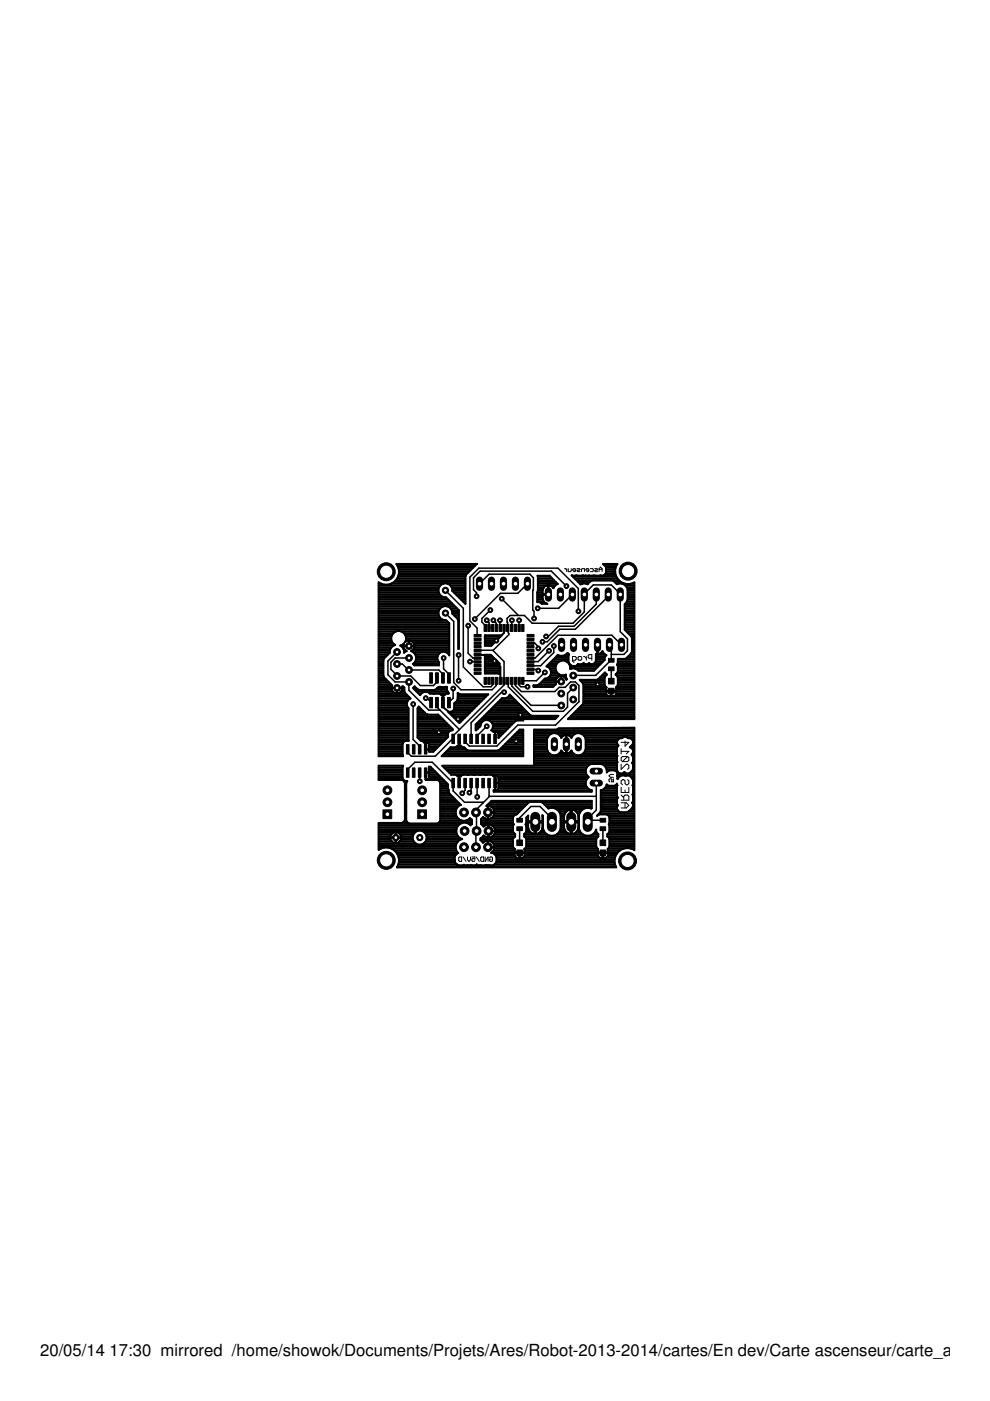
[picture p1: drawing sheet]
<svg xmlns="http://www.w3.org/2000/svg" width="210mm" height="297mm" viewBox="0 0 210 297" stroke-linecap="round" stroke-linejoin="round" font-family="sans-serif">
<defs><g id="words">
<g font-size="3.5">
<text x="8.5" y="287.5">20/05/14</text>
<text x="23.2" y="287.5">17:30 mirrored /home/showok/Documents/Projets/Ares/Robot-2013-2014/cartes/En dev/Carte ascenseur/carte_ascens</text>
</g>
</g></defs>
<g fill="none" stroke="#000" stroke-width=".21">
<path d="M119.7 120.6l.5 .3M120.2 120.6v.6M120.5 120.6v.6h.4l.2-.2v-.4M121.4 140h.6l.2-.2v-.4l-.2-.2h-.6v1l.4 .2M122 120.9h-.6l.2-.3 .4 .1v.3l-.4 .2M122.3 120.6h.5l.2 .1-.7 .3 .2 .2h.5M122.7 139.2h.4l.2 .2v.4l-.2 .2h-.4l-.1-.2v-.4zM123.3 121.2v-.5l.1-.1h.5v.6M123.7 139.2h.2l.4 .4M124.3 139.2v.8M124.8 120.9h-.6l.2-.3 .4 .1-.1 .5h-.3M125.2 120.6l.6 .1-.2 .5h-.4"/>
<path d="M125.5 139.6h-.6l-.2-.2v-.4l.2-.2h.6v1.2M126.1 120.6l.6 .1-.6 .3 .1 .2h.5M127 121.2v-.6l.3-.4 .4 .4v.6M127 120.7h.7M131.7 158.7v1.2M131.7 159.3h1.6l-.5 .6M132.5 157.1v1.1l.8-.8h-1.6M130.1 165.1v.7h-.5l.2-.4-.2-.3-.5 .2 .2 .5M130.1 164.2h-.7l-.3 .3 .3 .3h.7M131.7 170.2h1.1l.5 .6-.5 .5h-1.1M131.7 169.7h1.6v-.9l-.2-.2h-.6l-.3 .2v.9M131.7 162v1.1l1.1-1.1h.3l.2 .3v.5l-.2 .3"/>
<path d="M131.7 166.9v1.1h1.6v-1.1M131.7 168.6l.5 .5M132.5 167.5v.5M132.5 170.2v1.1M133.1 165.3l.2 .3v.5l-.2 .3h-.3l-.3-.3v-.5l-.3-.3h-.2l-.3 .3v.5l.3 .3M133.1 160.4l.2 .3v.5l-.2 .3h-1.1M133.1 160.4h-1.1l-.3 .3v.5l.3 .3M133.1 160.4l-1.1 1.1M97.4 181.7h.5v.9h-.5l-.1-.1v-.7zM98.2 181.7l.6 .9M99.1 181.7v.6l.3 .3 .4-.3v-.6M100.1 181.7h.6v.5l-.3-.2-.3 .2v.3l.1 .1 .5-.1"/>
<path d="M101 181.7l.6 .9M101.9 181.8l.7-.1v.9l-.7-.1zM102.9 181.7v.9l.6-.9v.9M103.8 181.8l.1-.1 .5 .1v.7l-.5 .1-.1-.4h.3"/>
</g>
<g fill="#000" stroke="#000" stroke-width=".21">
<path d="M100.5 139.3h1.5v.5h-1.5zM100.5 138.5h1.5v.5h-1.5zM100.5 137.7h1.5v.5h-1.5zM100.5 136.9h1.5v.5h-1.5zM100.5 136.1h1.5v.5h-1.5zM100.5 135.3h1.5v.5h-1.5zM100.5 134.5h1.5v.5h-1.5zM102.6 132.4h.5v1.5h-.5zM103.4 132.4h.5v1.5h-.5zM104.2 132.4h.5v1.5h-.5zM105 132.4h.5v1.5h-.5zM105.8 132.4h.5v1.5h-.5z"/>
<path d="M106.6 132.4h.5v1.5h-.5zM107.4 132.4h.5v1.5h-.5zM108.2 132.4h.5v1.5h-.5zM109 132.4h.5v1.5h-.5zM109.8 132.4h.5v1.5h-.5zM110.6 132.4h.5v1.5h-.5zM111.7 134.5h1.5v.5h-1.5zM111.7 135.3h1.5v.5h-1.5zM111.7 136.1h1.5v.5h-1.5zM111.7 136.9h1.5v.5h-1.5zM111.7 137.7h1.5v.5h-1.5zM111.7 138.5h1.5v.5h-1.5z"/>
<path d="M111.7 139.3h1.5v.5h-1.5zM129 139.6h1.2v.8h-1.2zM86.2 157.9h.5v2h-.5zM87.4 157.9h.6v2h-.6zM88.7 157.9h.6v2h-.6zM90 157.9h.5v2h-.5zM91.1 147.9h.6v2.2h-.6zM91.1 142.6h.6v2.2h-.6zM92.4 147.9h.5v2.2h-.5zM92.4 142.6h.5v2.2h-.5zM93.6 147.9h.6v2.2h-.6zM93.6 142.6h.6v2.2h-.6z"/>
<path d="M94.9 147.9h.6v2.2h-.6zM94.9 142.6h.6v2.2h-.6zM95.8 155.7h.6v1.9h-.6zM97.1 155.7h.5v1.9h-.5zM98.3 155.7h.6v1.9h-.6zM99.6 155.7h.6v1.9h-.6zM100.9 155.7h.5v1.9h-.5zM100.5 142.5h1.5v.5h-1.5zM100.5 141.7h1.5v.5h-1.5zM100.5 140.9h1.5v.5h-1.5zM100.5 140.1h1.5v.5h-1.5zM102.2 155.7h.5v1.9h-.5z"/>
<path d="M102.6 143.6h.5v1.5h-.5zM103.4 143.6h.5v1.5h-.5zM103.4 155.7h.6v1.9h-.6zM104.2 143.6h.5v1.5h-.5zM104.7 155.7h.5v1.9h-.5zM105 143.6h.5v1.5h-.5zM105.8 143.6h.5v1.5h-.5zM106.6 143.6h.5v1.5h-.5zM107.4 143.6h.5v1.5h-.5zM108.2 143.6h.5v1.5h-.5zM109 143.6h.5v1.5h-.5zM109.8 143.6h.5v1.5h-.5z"/>
<path d="M110.6 143.6h.5v1.5h-.5zM111.7 140.1h1.5v.5h-1.5zM111.7 140.9h1.5v.5h-1.5zM111.7 141.7h1.5v.5h-1.5zM111.7 142.5h1.5v.5h-1.5zM129 145.9h1.2v1.2h-1.2zM129 143.8h1.2v1.2h-1.2zM129 141.4h1.2v.8h-1.2zM86.2 162.8h.5v2h-.5zM87.4 162.8h.6v2h-.6zM88.7 162.8h.6v2h-.6zM90 162.8h.5v2h-.5z"/>
<path d="M95.8 165h.6v2h-.6zM97.1 165h.5v2h-.5zM98.3 165h.6v2h-.6zM99.6 165h.6v2h-.6zM100.9 165h.5v2h-.5zM102.2 165h.5v2h-.5zM103.4 165h.6v2h-.6zM104.7 165h.5v2h-.5zM109.6 178.1h1.2v1.2h-1.2zM109.6 173.5h1.2v.8h-1.2zM109.6 175.3h1.2v.8h-1.2zM127.2 178.1h1.2v1.2h-1.2z"/>
<path d="M127.2 173.5h1.2v.8h-1.2zM127.2 175.3h1.2v.8h-1.2zM109.6 180.2h1.2v1.2h-1.2zM127.2 180.2h1.2v1.2h-1.2z"/>
</g>
<g fill="none" stroke="#000" stroke-width=".32">
<path d="M84.2 138.2l-1.9 1.9v3l1.5 1.5h2.9v1.8l4.2 4.2 2.3-.1M86.7 139.5h-2.9l-.9 .9v1.5l1.3 1.4h2.9l2 2.1h2.8l.7-.8v-.9M94 139.5v2.3l1.2 1.1v.8M94.4 130l1.8 1.8v12.9l1.5 1.5h6.6l.9-.8 .1-1M94.4 125.2l3.8 3.8v12.4l4.2 4.2h1.7l.4-.4v-.8M97.2 138.9v5.4M99.3 132.7v5.8l1 1h1M101.7 123.8l2-2.1h8.6l.8 .8-.1 6.8 .2 .3v1.5M103.2 131.5l.5 .5v1.1h.8M103.9 129.3l-1.7 1.8v.8l.6 .6 .1 .6M104.6 137.9l2.3 2.4v4.9l-10.8 10.8v.7l-3.8 3.6h-5.1l-.8-.7v-.7M104.6 131.5l.6 .6 .1 1"/>
<path d="M104.6 137.9l3.3-3.3-.4-3.5 .6-.6h3.1l1.6 1.6h8.7l2.4-2.4v-3.8l1.9-1.9h3.8l1.9 1.9v8l1.5 1.5v2.6l-.7 .7h-2.7M104.6 137.9l-3.3 .1M106 131.5l.1 1.6M106.4 126.9l3.4 3.6M108.5 131.5v1.6M110 131.5l.1 1.6M111.8 123.8l-2 2h-3.7l-5.5 5.5M112.5 136.4l.8-.1 .8 .8v.4M116.4 138l-2.3 2.3-1.6 .1M117.4 137v1.4l-2.8 2.8-2.1-.1M120.1 124.3l-3.2-3.2h-15.1l-1.4 1.4v2.5l.6 .7v.7M121.3 126l-2.9 3h-4.4"/>
<path d="M122.6 129.6v-4.8l-4.3-4.3h-16.8l-1.9 1.9v9.2l1.6 1.6 .1 1.6M126.4 126v2.1l-4.7 4.7h-3.3l-2.1 2.1h-.5M129 126v.4l-7 7h-3.3l-2.7 2.7h-1M129.2 136.7l.4 .4v2.9l-3.3 3.2h-4.8M131.8 136.7l-2.1-2h-11.4l-4.8 4.8h-1M84.2 140.8h1.1l1.3 1.2h6.4l.9 .9v.8M87.6 149.3v7.5l1.4 1.4v.7M90.3 148h.2l.9 1M92.6 149v.9l4.8 4.8M96.1 146v2l-.9 1M99.6 140.3l1.7 .1M103.2 154l-2 2v.7"/>
<path d="M106.9 146.7h-.5l-6.5 6.5v3.5M107.7 144.4l.1 1.2 5.2 5.2h6.4l.9-.9v-2.9l1.2-1.2M108.5 144.4v1.1l4.1 4 6.4 .1M109.3 144.4v1l1.3 1.2h7.1l.9-.9h1.2l1.2-1.1h1l.7 .8v3.4l-4.9 4.9h-8l-4.5 4.5h-5.8l-.9-.9v-.6M110.1 144.4l-.1 .8 .4 .4h1.4M112.5 141.9h1.4l.2 .3M115.5 142.6l-1.8 1.7-2.9 .1M129.6 141.8v2.6M86.4 163.8v-.7l1.6-1.5h3.7l4.4 4.4v1.7l2.4 2.4 4 .1M89 163.8v1.9M98.6 166v1.6l-.6 .6M99.9 166v1.7l-.4 .4"/>
<path d="M101.2 166v3M103.7 166v3l-2.8 2.7v.6h.1l-.1 7.3M103.7 168.8h22.7M110.2 173.9v-.5l2.4-2.4h1.9l2.4 2.4 .1 .8M110.2 175.7v3M126.4 166v5.7l-1 1.1v1l-.8 .4 .3-.3h2.9M127.8 173.9h.1M127.8 175.7v3"/>
</g>
<g fill="none" stroke="#000" stroke-width=".42">
<path d="M84.1 119.7h16.9M101 119.7l-2.2 2.1-.1 .4v5.8l-2.8-2.7v-.4M101 119.7l.2-.1h-17.1a2.76 2.76 0 0 1-.6 3.8M127.9 119.7h3M80.3 126h12.9M80.3 139.9h1M80.3 139.5h1.2M80.3 139.1h1.6M80.3 138.7h2M80.3 138.4h2.3M80.3 138h2.3M80.3 137.6h2.5"/>
<path d="M80.3 137.2h2.7M80.3 136.9h3.2M80.3 136.5h3.2M80.3 136.1h2.8M80.3 135.7h2.7M80.3 135.4h2.7M80.3 135h2.7M80.3 134.6h2.8M80.3 134.3h3.1M80.3 133.9h3.7M80.3 133.5h14.9M80.3 133.1h14.9"/>
<path d="M80.3 132.8h14.9M80.3 132.4h14.9M80.3 132h14.8M80.3 131.6h14.4M80.3 131.3h13.3M80.3 130.9h12.9M80.3 130.5h12.7M80.3 130.1h12.7M80.3 129.8h12.7M80.3 129.4h12.8M80.3 129h13M80.3 128.6h13.6"/>
<path d="M80.3 128.2h15.9M80.3 127.9h15.5M80.3 127.5h15.1M80.3 127.1h14.7M80.3 126.8h14.4M80.3 126.4h13.3M80.3 125.6h12.7M80.3 125.3h12.7M80.3 124.9h12.7M80.3 124.5h12.8M80.3 124.1h13.1M80.3 123.8h.5"/>
<path d="M80.8 123.8l.7 .2 1.4-.2M80.8 123.8l-.5-.3v36.8h5.2l-.2-.3v-2.3l.4-.5 1-.1-.1-6.9-.1-.2M82.9 123.8h11.1M83.5 123.4l-.6 .4M83.5 123.4h15.2M83.9 123h14.8M84.2 122.6h14.5M84.3 120h16.3M84.4 122.3h14.3M84.5 120.4h15.7M84.5 121.9h14.3M84.6 120.8h15.3"/>
<path d="M84.6 121.5h14.5M84.6 121.1h14.9M84.9 136.9h.6M85 133.9h10.2M85.3 137.2h.3M85.5 137h2.4M85.5 137.6h.2M85.6 137.2l.1-.8-.8 .5a1.42 1.42 0 0 1 .8 1.5M85.6 137.2l.1 .4 .5 .4-.5 .4M85.6 136.5h.1M85.6 134.3h9.6M85.7 138.4h.1"/>
<path d="M85.7 138h.4M85.9 134.6h9.3M86 135.7h9.2M86.1 135h9.1M86.1 135.4h9.1M86.7 135.8v1.2M86.7 136.9h.1M86.7 136.5h.1M86.7 136.1h.1M87.2 138h8M87.5 136.1h7.7M87.7 137.6h7.5"/>
<path d="M87.7 137.6l-.6 .4a1.52 1.52 0 0 1 1.1 1.3 1.52 1.52 0 0 1-.6 1.5l.3 .3h5.2v-.7l-.2-.1M87.7 138.4h5.7M87.8 136.5h7.4M87.8 137.2l-.1 .4M87.8 137.2h7.4M87.9 136.9a1.17 1.17 0 0 0-.8-1 1.17 1.17 0 0 0-1.2 .2 1.58 1.58 0 0 0-.6-2.1 1.58 1.58 0 0 0-2.2 .6 1.58 1.58 0 0 0 .7 2.1 1.49 1.49 0 0 0-1.2 1.7l-1.2 1.2-.1 .4v3.3l.1 .3M87.9 136.9l-.1 .3M87.9 136.9h7.3M88 138.7h5M88.2 139.1h4.6M88.2 139.9h4.6M88.2 139.5h4.5"/>
<path d="M93 124.9l.2 1.1M93 124.9a1.5 1.5 0 0 1 1.4-1.2 1.5 1.5 0 0 1 1.5 1.2M93.2 126l.4 .4 1 .2 2.7 2.8M94.7 138.4h.5M94.9 123.8h3.8M95 128.6h1.5M95.1 138.7h.1M95.2 138.8a1.34 1.34 0 0 0-1.9-.4 1.34 1.34 0 0 0-.4 1.9M95.5 124.1h3.2M95.5 129h1.4M95.8 124.5h2.9M95.8 129.4h1.5"/>
<path d="M95.9 129.8h1.4M95.9 125.3h2.8M95.9 124.9h2.8M95.9 130.1h1.4M96.3 125.6h2.4M96.3 130.5h1M96.6 126h2.1M96.7 130.9h.6M97 126.4h1.7M97 131.3h.3M97.2 137.2h.1M97.2 136.9h.1"/>
<path d="M97.2 136.5h.1M97.2 136.1h.1M97.2 135.7h.1M97.2 135.4h.1M97.2 135h.1M97.2 134.6h.1M97.2 134.3h.1M97.2 133.9h.1M97.2 133.5h.1M97.2 133.1h.1M97.2 132.8h.1M97.2 132.4h.1"/>
<path d="M97.2 132h.1M97.2 131.6h.1M97.3 129.4v8.2l-.1-6-.2-.4-1.1-1.1a1.49 1.49 0 0 0-1.5-1.6 1.49 1.49 0 0 0-1.5 1.5 1.49 1.49 0 0 0 1.7 1.5l.6 .7v6.8v-.2M97.4 126.8h1.3M97.8 127.1h.9M98.1 127.5h.6M98.5 127.9h.2M101.3 138.7l.1 .2h1.3l1.2 1.2h.9l1.3 1.3v3M102.7 138.8h1.4l1.8 1.9v2.2l-3.1-.1v-3.7zM102.8 139.9h2.3M102.8 139.5h1.9M102.8 139.1h1.6"/>
<path d="M102.8 136.9h1.4M102.8 136.5h1.8M102.8 136.1h2.2M102.8 135.7h2.5M102.8 135.4h2.9M102.8 135h3.3M106.9 133.1v1.1l-2.7 2.7h-1.4v-2.2h3.6M113.9 127.5h1.4M113.9 127.1h1.2M113.9 126.8h1.1M113.9 126.4h1.1M113.9 125.6h1.1"/>
<path d="M114 122.3v-.2h2.5l1.8 1.7-.4 .2-.6 .7-.1-.2M114 122.3l-.1 5.4h.3l.7 .3h1.1a1.2 1.2 0 0 1-.9-.9M114 125.3h1M114 124.9h1.1M114 124.5h1.3M114 124.1h1.9M114 123.8h4.2M114 123.4h3.8M114 123h3.5M114 122.6h3.1M114 122.3h2.7M114.7 127.9h1"/>
<path d="M115.3 124.5l.9-.4v2h-1.2l.1 1M115.3 124.5l-.3 .7v.8M116.2 125.6h.1M116.2 125.3h.1M116.2 124.9h.1M116.2 124.5h.1M116.2 124.1h.1M116.7 124.1h1M117.2 124.5l-.9-.4v1.9h-2.4M117.2 124.5h.2M117.3 139.9h3.2M117.6 139.5h2.9"/>
<path d="M118 139.1h2.5M120 138.7h.6M120.6 138.7l-.3-.3a1.72 1.72 0 0 1-2.1 .5l-2.3 2.4a1.31 1.31 0 0 1 .9 1.4 1.31 1.31 0 0 1-1.3 1.2l-1.2 1.2-1.2 .2v.3h4.2l.6-.6-.1-.2M120.6 138.7l-.1 1.6a1.17 1.17 0 0 0 .9 .9 1.17 1.17 0 0 0 1.2-.4h.7l.4-.2M121.5 122.3h9.2M121.8 122.6h9.1M122.2 123h9M122.6 123.4h2.5M123 123.8h.5M124.3 123.8h.4M126.3 138.7h.1M126.3 138.7v1.4a.87 .87 0 0 1-1.4 .5"/>
<path d="M126.3 139.9h1.9M126.3 139.5h1.9M126.3 139.1h2M126.3 138.7h1.9M126.6 138.4h.1M126.6 138h.1M126.6 137.6h.1M126.6 137.2h.1M126.6 136.9h.1M127.5 138.4h.4M127.9 138.4l.7 .5-.3 .2M127.9 138.4l-.2-.4a1.21 1.21 0 0 1-1 .7v-1.9l-.1 1.9h-.2"/>
<path d="M128.1 121.9l-.3 .1h-6.6l1.9 1.9 .5-.2 1 .2 1-.8h4.2l1 .8a1.57 1.57 0 0 1 2.3 1.1v2.1M128.2 121.9h2.4M128.3 139.1l-.1 .8-2.3 2.3h-3.2a1.42 1.42 0 0 0-1.8-.4 1.58 1.58 0 0 0-1.6-1.8 1.58 1.58 0 0 0-1.5 2 1.58 1.58 0 0 0 2.2 1l.2 1-.1 .1-.4-.5M128.3 120h2.3M128.4 121.5h2.1M128.5 120.4l-.6-.8h3a2.72 2.72 0 0 0 .2 3.4 2.72 2.72 0 0 0 3.4 .5v29h-14.1l3.1-3.2 .2-.3v-3.8l-.8-1.1h3.6l.3-.1 1.5-1.4 .3 .3-.4 .8v1.5l.1 .3M128.5 120.4v1l-.4 .5M128.5 121.1h1.9M128.5 120.8h1.9M128.5 120.4h2M130.3 123.4h1.4M130.7 123.8h.4"/>
<path d="M131 139.9h3.5M131.9 123.8h.7M132.5 133.5l1.1 1.1M132.5 133.5h2M132.5 133.1h2M132.5 132.8h2M132.5 132.4h2M132.5 132h2M132.5 131.6h2M132.5 131.3h2M132.5 130.9h2M132.5 130.5h2"/>
<path d="M132.5 130.1h2M132.5 129.8h2M132.5 129.4h2M132.5 129h2M132.5 128.6h2M132.5 128.2h2M132.6 124.1h1.9M132.7 127.9h1.8M132.8 133.9h1.7M132.9 139.5h1.6M132.9 124.5h1.6M132.9 127.5h1.6"/>
<path d="M133 124.9h1.5M133.1 127.1l-.3 .6-.3 .4v5.4M133.1 126h1.4M133.1 127.1h1.4M133.1 126.8h1.4M133.1 126.4h1.4M133.1 125.6h1.4M133.1 125.3h1.4M133.2 134.3h1.3M133.2 139.1h1.3M133.6 134.6l.4 .7v2.9l-.2 .3-1 1.1-1.8 .1-.1 1.2M133.6 134.6h.9"/>
<path d="M133.6 138.7h.9M133.7 123.8h.8M133.9 135h.6M133.9 138.4h.6M134 138h.5M134 137.6h.5M134 137.2h.5M134 136.9h.5M134 136.5h.5M134 136.1h.5M134 135.7h.5M134 135.4h.5"/>
<path d="M80.3 145.9h5.4M80.3 154.9h6.3M80.3 155.2h6.3M80.3 146.6h2.9M80.3 151.5h6.3M80.3 159.7h5M80.3 159.3h5M80.3 159h5M80.3 158.6h5M80.3 158.2h5M80.3 157.8h5M80.3 157.5h5.1"/>
<path d="M80.3 157.1h5.7M80.3 156.7h6.3M80.3 156.3h6.3M80.3 156h6.3M80.3 155.6h6.3M80.3 154.5h6.3M80.3 154.1h6.3M80.3 153.7h6.3M80.3 153.4h6.3M80.3 153h6.3M80.3 152.6h6.3M80.3 152.2h6.3"/>
<path d="M80.3 151.8h6.3M80.3 151.1h6.3M80.3 150.7h6.3M80.3 150.3h6.3M80.3 150h6.1M80.3 149.6h6M80.3 149.2h6M80.3 148.8h6M80.3 148.5h6.2M80.3 148.1h6.7M80.3 147.7h6.4M80.3 147.4h6"/>
<path d="M80.3 147h3.5M80.3 146.2h2.7M80.3 145.5h2.7M80.3 145.1h2.6M80.3 144.7h2.2M80.3 144.4h1.9M80.3 144h1.5M80.3 143.6h1.1M80.3 143.2h1M80.3 142.9h1M80.3 142.5h1M80.3 142.1h1"/>
<path d="M80.3 141.7h1M80.3 141.4h1M80.3 141h1M80.3 140.6h1M80.3 140.3h1M81.4 143.6l1.7 1.7a1.2 1.2 0 0 0 .2 1.3M83.3 146.6a1.17 1.17 0 0 0 1.7 0M84.2 145.9v1.1M84.2 146.6h.1M84.2 147h.1M84.2 146.2h.1M84.5 147h1.4"/>
<path d="M85 146.6l.3-.5v-.6h.2l.2 .3 .2 1.1 1.1 1.2a1.31 1.31 0 0 0-.5 1.9M85 146.6h.7M85.3 146.2h.4M87.7 145.9h.5M87.7 140.6h5.4M87.8 141h5.3M87.9 146.2h.8M88 140.3h4.9M88.3 146.6h6.6M88.5 155.2h6.6M88.5 151.5h2.1M88.5 156.3h6.4"/>
<path d="M88.5 156h6.5M88.5 155.6h6.5M88.5 154.5h7.3M88.5 154.1h7M88.5 153.7h6.6M88.5 153.4h6.2M88.5 153h5.8M88.5 152.6h5.5M88.5 152.2h5.1M88.5 151.8h4.7M88.5 151.1h1.6M88.5 150.7h1.2"/>
<path d="M88.5 150.3h.8M88.7 147h.7M88.7 150h.2M88.9 156.7h5.6M89 147.4h.1M89.5 157.1h4.6M89.9 157.4l.1 .1M89.9 157.4l.8 .1M90.1 151.1l-1.3-1.3-.3 .4v6.2l.7 .7 .5 .1 .2 .2M90.1 151.1l.6 .4h2.2l3.2 3.2-.2 .1-7.4 .1M90.3 157.4v1.5M90.3 158.9h.7"/>
<path d="M90.3 158.6h.1M90.3 158.2h.1M90.3 157.8h.1M90.3 157.5h.1M90.7 157.5l.3 .3M90.7 157.5h3.1M91 159.3h.9M91 159h1.3M91 158.6h1.6M91 158.2h2M91 157.8h2.4M91.1 147h4"/>
<path d="M91.9 154.7l.5 .6h.6M92.3 146.2h2.5M92.7 145.9h.1M92.7 145.9l.6-.3h1.3l.2 .1v.5M92.7 145.9l-.6 .4h-3.2l-1-.8-.2 .5 1.4 1.4a1.3 1.3 0 0 1 2-.3h2l.5 .3M92.8 145.9h2M93.6 147.4h.7M93.6 147.4h.1M93.9 147.4v2.5l3.2 2.6M93.9 149h.1M93.9 148.8h.1M93.9 148.5h.1"/>
<path d="M93.9 148.1h.1M93.9 147.7h.1M94.3 159.7h16.6M94.6 159.3h16.3M94.8 146.2l.3 .9h-.4l-.5 .3h-.6M95 159h4M95.1 155.2l-.1 1-3.1 3.2h-.9v-1.6M95.2 151.1h4.4M95.4 158.6h3.2M95.6 151.5h3.7M95.7 154.8l-.6 .4M95.9 151.8h3"/>
<path d="M96 150.7h4M96.3 150.3h4.1M96.3 150h4.5M96.3 149.6h4.8M96.3 149.2h5.2M96.3 152.2h2.2M96.6 148.8h5.3M96.7 152.6h1.4M96.9 158.2h.9M96.9 148.5h5.4M97 158.1l-.5 .4-1-.1-1.9 1.9h17.3v-5.6h-.7l-4.3 4.3M97 158.1h.1"/>
<path d="M97 158.1h.7l.2 .2 .5 .2 .6 .5M97 146.9l.5 .3h6l-6.1 6.1-2.4-2.4h.7l.5-.4 .1-1.4 .6-.5 .1-.4zM97 148.1h5.6M97 147.7h6M97 147.4h6.4M97 147h.1M97.1 153h.7M97.3 156.7h.1M97.3 156.7v1.4M97.3 157.8h.1M97.3 157.5h.1M97.3 157.1h.1"/>
<path d="M99 159l.3 .1h6.2l.4-.1M100.9 154.5h.4M100.9 154.1h.8M100.9 153.7h1M101.1 153.4h.9M101.5 153h.8M101.9 153.7v.2l-1 .9v-1.2l5.6-5.6a1.24 1.24 0 0 0 1.6-.7l4.3 4.3 .4 .2h5.6l-.7 .7h-6.8v.3h-1.3l-.4 .1-3.5 3.6v-.9M101.9 153.7a1.34 1.34 0 0 1 1.3-1 1.34 1.34 0 0 1 1.3 1M101.9 152.6h9M102.3 152.2h15.6M102.6 151.8h15.7M102.8 142.5h3.1"/>
<path d="M102.8 142.1h3.1M102.8 141.7h3.1M102.8 141.4h3.1M102.8 141h3.1M102.8 140.6h3.1M102.8 140.3h2.7M103 151.5h9.3M103.4 151.1h8.5M103.7 150.7h7.8M104.1 153h5.1M104.1 150.3h7M104.2 154.9h3.1"/>
<path d="M104.2 154.9l.4 .3M104.4 153.4h4.4M104.4 154.5h3.3M104.5 153.7v.5l-.3 .7M104.5 154.1h3.6M104.5 153.7h3.9M104.5 150h6.3M104.6 155.2h.1M104.6 155.2h.7l.4 .4M104.9 149.6h5.5M105 155.2v1.5M105 156.3h.1"/>
<path d="M105 156h.1M105 155.6h.1M105.2 149.2h4.8M105.4 155.2h1.5M105.6 148.8h4M105.7 156.3h.1M105.7 156h.5M105.7 155.6h.9M105.8 142.9h.1M105.9 159h5M106 148.5h3.3M106.3 158.6h4.6"/>
<path d="M106.4 148.1h2.5M106.7 158.2h4.2M107 157.8h3.9M107.4 157.5h3.5M107.7 147.7h.8M107.8 157.1h3.1M108 147.4h.2M108.2 156.7h2.7M108.5 156.3h2.4M108.9 156h2M109.3 155.6h1.6M109.7 155.2h1.2"/>
<path d="M110 154.9h.9M113.1 145.5h4.3M113.2 154.9h21.3M113.2 155.2h21.3M113.2 159.7h3.3M113.2 159.3h3M113.2 159h2.8M113.2 158.6h2.8M113.2 158.2h2.8M113.2 157.8h2.8M113.2 157.5h2.8M113.2 157.1h2.8"/>
<path d="M113.2 156.7h2.8M113.2 156.3h2.9M113.2 156h3.2M113.2 155.6h3.7M114.3 145.1h3.5M114.7 144.7h3.1M115.1 144.4h2.7M115.4 144h2.5M116 156.7v2.2a1.58 1.58 0 0 0 1.4 1.2 1.58 1.58 0 0 0 1.6-1l.1 .2M116.1 141.4h1.7M116.1 141h1.8M116.3 143.6h1.9"/>
<path d="M116.5 140.6h1.7M116.5 141.7h1.3M116.6 143.2h3.4M116.8 142.1h1.1M116.8 142.9h1.6M116.8 142.5h1.2M116.9 140.3h1.7M117.8 144.5h1.2M118.2 155.6h3.8M118.4 154.5h16.1M118.6 159.7h1.1M118.7 156h.8"/>
<path d="M118.9 159.3h.2M119 156.3h.1M119 143.3v1.2M119 144.4h.1M119 144h.1M119 143.6h.1M119.1 159.3l.9 .5v-2l.1 2 .9-.5M119.7 143.6a1.18 1.18 0 0 0-1.3-.1 1.18 1.18 0 0 0-.6 1.3M119.7 143.6h.3M120 159.7h.1M120 159.3h.1M120 159h.1"/>
<path d="M120 158.6h.1M120 158.2h.1M120 157.5h.1M120 157.1h.1M120 156.7h.1M120 156.3h.1M120 156h.1M120 144h.2M120.1 140.3h.4M120.4 159.7h1.2M120.5 140.6h.1M120.6 152.2h13.9"/>
<path d="M120.7 156h.8M120.7 156l-.6-.2-.1 1.9v-1.9a1.2 1.2 0 0 0-1 .6 1.57 1.57 0 0 0-1.6-1 1.57 1.57 0 0 0-1.4 1.3M120.7 156l.5 .4a1.57 1.57 0 0 1 1.6-1 1.57 1.57 0 0 1 1.4 1.3M120.8 141h.2M120.9 141.7h.3M120.9 141.4h5.9M121 159.3h.2M121 151.8h13.5M121.1 156.3h.1M121.4 151.5h13.1M121.8 151.1h12.7M121.9 141.7h4.5"/>
<path d="M122.2 150.7h12.3M122.4 141h4.7M122.5 150.3h12M122.6 142.1h3.4M122.9 150h11.6M123.1 144.4h5.1M123.3 155.6h11.2M123.3 149.6h11.2M123.5 144.7h4.7M123.6 149.2h10.9M123.7 159.7h7.1M123.7 145.1h4.5"/>
<path d="M123.7 145.9h4.8M123.7 146.6h10.8M123.7 148.8h10.8M123.7 148.5h10.8M123.7 148.1h10.8M123.7 147.7h10.8M123.7 147.4h4.9M123.7 147h4.8M123.7 146.2h4.8M123.7 145.5h4.6M123.7 140.6a.88 .88 0 0 0 1.2 0M123.7 140.6h.1"/>
<path d="M123.8 156h10.7M124 159.3h6.8M124 156.3h8.1M124.1 159h6.7M124.2 158.6h6.6M124.2 158.2h6.8M124.2 157.8h6.7M124.2 157.5h6.6M124.2 157.1h6.7M124.2 156.7h6.9M124.2 156.7v2.2a1.58 1.58 0 0 1-1.4 1.2 1.58 1.58 0 0 1-1.6-1l-.2 .2M124.9 140.6h.1"/>
<path d="M126 140.6h1.5M126.3 140.3h1.6M126.9 144h1.3M127.2 143.6h1M127.6 143.2h.8M128 142.9h.5M128.3 145.5l.2 .4M128.5 145.9v.5h1v1.2l-.8-.1-.2-.3v-.6M129.5 147.4h.2M129.5 147h.2M130.6 147.4h3.9M130.6 145.9h3.9"/>
<path d="M130.7 145.9v.5h-1v1.2l.8-.1 .2-.3v-.6M130.7 147h3.8M130.7 146.2h3.8M130.7 142.9h3.8M130.7 143.2h3.8M130.8 158.6l.3-.5a.89 .89 0 0 1-.2-1.1 .89 .89 0 0 1 1-.5 .86 .86 0 0 1 1.3 0 .91 .91 0 0 1 .9 .4 .91 .91 0 0 1 0 1l-.6 .5a.88 .88 0 0 1 .7 .7 .88 .88 0 0 1-.3 .9l.2 .2a1.66 1.66 0 0 1 0 1.5l.1 .4M130.8 158.6v4.7a.89 .89 0 0 0 .7 .7 .89 .89 0 0 0 .9-.3 .89 .89 0 0 0 1.2 .2l.6-.9v-.9M130.9 140.9l.1 .3v1.2l-.4 .7 .4 .6v1.5l-.1 .3M130.9 140.9h.1M130.9 145.5l-.2 .4M130.9 145.5h3.6M130.9 141h3.6"/>
<path d="M131 142.5h3.5M131 143.6h3.5M131 140.6h3.5M131 145.1h3.5M131 144.7h3.5M131 144.4h3.5M131 144h3.5M131 142.1h3.5M131 141.7h3.5M131 141.4h3.5M131 140.3h3.5M133 156.3h1.5"/>
<path d="M133.8 158.2h.7M133.9 158.6h.6M133.9 156.7h.6M134.1 159.7h.4M134.1 157.8h.4M134.2 159h.3M134.2 157.1h.3M134.2 159.3h.3M134.2 157.5h.3M80.3 160.1h5.1M80.3 164.2h5M80.3 164.6h5"/>
<path d="M80.3 179.9h.4M80.3 179.6h16.3M80.3 179.2h16.3M80.3 178.8h7.8M80.3 178.4h2.9M80.3 178.1h2.5M80.3 177.7h2.5M80.3 177.3h2.5M80.3 176.9h2.7M80.3 176.6h3.1M80.3 176.2h8.2M80.3 175.8h16.5"/>
<path d="M80.3 175.4h16.6M80.3 175.1h16.9M80.3 174.7h17.3M80.3 165.3h5.2M80.3 165h5M80.3 163.8h5M80.3 163.4h5M80.3 163.1h5M80.3 162.7h5M82.8 178.1v-1l.6-.6h1l.6 .6v1M82.8 177.6h2.2M82.8 178.1l.6 .6h1l.6-.6"/>
<path d="M83 179.9h13.6M83.9 176.5v2.2M83.9 178.4h.1M83.9 178.1h.1M83.9 177.7h.1M83.9 177.3h.1M83.9 176.9h.1M83.9 176.6h.1M84.5 176.6h3.4M84.6 178.4h3.1M84.8 176.9h2.9M85 178.1h2.6"/>
<path d="M85 177.7h2.5M85 177.3h2.5M85.3 165v-2.4l.2-.3h-5.2v3.1h4.9l.5 .3M85.3 165a.86 .86 0 0 0 1.1 .6l-.1 .1M85.5 174.3h.8M85.7 165.7l.2 .3v7.8l-.2 .3-.5 .4h-4.9v5.7a2.72 2.72 0 0 1 3.5 .2 2.72 2.72 0 0 1 .4 3.5h46.5l-.4-1M85.7 165.7h.6M85.8 173.9h.3M85.9 167.6h.2M85.9 171.3h.2M85.9 173.6h.2M85.9 173.2h.2"/>
<path d="M85.9 172.8h.2M85.9 172.4h.2M85.9 172.1h.2M85.9 171.7h.2M85.9 170.9h.2M85.9 170.6h.2M85.9 170.2h.2M85.9 169.8h.2M85.9 169.4h.2M85.9 169.1h.2M85.9 168.7h.2M85.9 168.3h.2"/>
<path d="M85.9 168h.2M85.9 167.2h.2M85.9 166.8h.2M85.9 166.5h.2M85.9 166.1h.2M86.1 173.9l.4 .6 .3 .1h5.9l.3-.1 .3-.6M86.3 165.7l-.2 .3v7.9M87.5 177.3a1.5 1.5 0 0 1 1.5-1.2 1.5 1.5 0 0 1 1.4 1.2M87.5 177.3v.6l.2 .5M87.7 178.4a1.51 1.51 0 0 0 2.5 0M89.4 176.2h7.4M89.8 178.8h7"/>
<path d="M90 176.6h6.8M90.2 178.4h6.9M90.3 164.2h.1M90.3 164.6h.1M90.3 165.3h3.7M90.3 165h.1M90.3 163.8h.1M90.3 176.9h6.6M90.4 178.1h7.2M90.4 177.3v.6l-.2 .5M90.4 177.7h7.1M90.4 177.3h6.7"/>
<path d="M91 165l-.3 .2h-.5l.1 .2h2.4l.5 .3M91 165h2.6M91 163.8h-.7v1.4M91 162.8v2.2M91 162.8l-.1-.2h.3l3.8 3.7v.9l.3 1 2.4 2.5M91 164.2h1.9M91 164.6h2.3M91 163.8h1.5M91 163.4h1.1M91 163.1h.8M91 162.7h.4M93.2 174.3h6.9"/>
<path d="M93.2 165.7l.1 .3v7.9M93.2 165.7h1.2M93.3 167.6h1.8M93.3 171.3h3.6M93.3 173.9h4.6M93.3 173.6h3.9M93.3 173.2h3.6M93.3 172.8h3.4M93.3 172.4h3.3M93.3 172.1h3.3M93.3 171.7h3.4M93.3 170.9h3.9"/>
<path d="M93.3 170.6h4.3M93.3 170.2h3.9M93.3 169.8h3.6M93.3 169.4h3.2M93.3 169.1h2.8M93.3 168.7h2.4M93.3 168.3h2.1M93.3 168h1.8M93.3 167.2h1.7M93.3 166.8h1.7M93.3 166.5h1.7M93.3 166.1h1.5"/>
<path d="M93.9 160.1h17M94.1 162.7h30.3M94.5 163.1h29.7M94.9 163.4h29.3M95.2 163.8h29M95.6 164.2h28.8M95.7 164.3l-1.9-2h19.4v-7.6h4.8l.4-.3 16.1-.1v26a2.71 2.71 0 0 0-4.2 1.9M96.5 164.2l.6 .4M96.6 180l.3 .6 .3 .3-.7 .5-.1 .3v1M96.8 176.6l.2 .6 .5 .5 .5 .2a1.74 1.74 0 0 0-1.4 2.1M97 164.6h.7M97.3 164.6v1.4"/>
<path d="M97.3 166h.1M97.3 165.7h.1M97.3 165.3h.1M97.3 165h.1M97.7 170.6a1.75 1.75 0 0 0-.8 2.7 1.75 1.75 0 0 0 2.7 .2l.5 .3v.9M98.2 164.2l-.5 .4M98.9 173.9h1.2M99.1 164.2h.4M99.4 174.7h.7M99.5 173.6h.2M100.1 174.7l-.3 .3a1.75 1.75 0 0 0-2.2-.4 1.75 1.75 0 0 0-.8 2M100.3 164.2h.4"/>
<path d="M101.6 164.2h.4M101.9 178.1h6.9M102 174.7l.5 .6 .5-.4 .5-.1v1.3h1.5a1.36 1.36 0 0 0-1.4-1.3v2.8a1.36 1.36 0 0 0 1.4-1.3h-1.5v1.3l-1-.5-.6 .6v.4l.5 .6 .3-.3M102 177.7h6.9M102 174.7h6.9M102 174.3h6.8M102 173.9h6.8M102.1 173.6h.9M102.2 178.4h.5M102.4 173.2l-.4 .5v1M102.4 175.1h.3M102.4 173.2l.5 .3"/>
<path d="M102.4 173.2h.1M102.4 177.3h.3M102.7 178.4l.7-.2v1.4l1.4-.1M102.8 164.2h.5M103.3 170.7h.1M103.4 171.3h.1M103.4 179.6h.1M103.4 179.2h.1M103.4 178.8h.1M103.4 178.4h.1M103.4 173.6h.1M103.4 173.2h.1"/>
<path d="M103.4 172.8h.1M103.4 172.4h.1M103.4 172.1h.1M103.4 171.7h.1M103.4 170.9h.1M103.4 170.6h8.2M103.5 177.3h.1M103.5 176.9h.1M103.5 176.6h.1M103.5 175.8h.1M103.5 175.4h.1M103.5 175.1h.1"/>
<path d="M103.6 176.2h5.2M103.8 170.2h8.2M103.9 170.9h7.4M103.9 173.6h4.9M104.1 164.2l.5 .4M104.2 178.4l-.7-.2v1.5h1.3v.3M104.2 178.4l.4 .5 .2 .6M104.2 178.4h4.6M104.2 169.8h21.3M104.4 175.1h4.4M104.4 177.3h4.8M104.5 171.3h6.4"/>
<path d="M104.5 173.2h4.3M104.6 178.8h4.2M104.6 164.6h.1M104.7 172.8h4.4M104.7 171.7h5.8M104.8 176.9h4.4M104.8 175.4h4M104.8 179.2h4M104.8 180l-.3 .5-.4 .3h.4M104.8 179.9h4.3M104.8 179.6h4M104.8 172.4h5"/>
<path d="M104.8 172.1h5.4M104.9 176.6h4M104.9 175.8h3.9M105 164.6v2.9M105 166h.7M105 167.2h.1M105 166.8h.1M105 166.5h.1M105 166.1h.1M105 165.7h.1M105 165.3h.1M105 165h.1"/>
<path d="M105.3 164.6l.4 .4v2.2l-.4 .3h-.6v.4h20.8v-.3h-20.8M105.7 167.2h19M105.7 166.8h18.7M105.7 166.5h18.5M105.7 166.1h18.5M105.7 165.7h18.5M105.7 165.3h18.7M105.7 165h19M108.9 176.6l.3 .2v.6l-.4 .5v1.6l.4 .5M111.1 177.3h15.8M111.1 176.9h4.9M111.3 179.9h15.4"/>
<path d="M111.5 176.6l-.4 .2v.6l.5 .5v1.6l-.4 .5M111.5 176.6h1.1M111.5 177.7h15M111.5 174.7h.5M111.5 179.6h14.9M111.5 175.1h.5M111.6 179.2h14.8M111.6 178.8h14.8M111.6 178.4h14.8M111.6 178.1h14.8M111.6 176.2h.6M111.6 175.8h.5"/>
<path d="M111.6 175.4h.4M111.6 174.3h1.7M111.6 173.9h.4M111.6 173.6h.4M111.7 173.2h.3M112 175.4v-1h3v1M112 175.4a1.53 1.53 0 0 0 1.3 1.4v-2.7h-1.3v-1.2l-.4 .5v1.1l-.2 .3 .2 .3v1.2l-.1 .3M113.2 160.1h3.9M113.2 162h17.6M113.2 162.3h11.5M113.2 161.6h17.7M113.2 161.2h17.6"/>
<path d="M113.2 160.8h17.6M113.2 160.5h17.6M113.3 176.6h.4M113.3 176.2h.4M113.3 175.8h.4M113.3 175.4h.4M113.3 175.1h.4M113.3 174.7h.4M113.7 174.3h1.4M114.4 176.6h1.2M114.7 176.2h.6M114.9 175.8h.3"/>
<path d="M115 175.4h.1M115 175.1h.1M115 174.7h.1M115 173.9h.1M115 173.6h.1M115 173.2h.1M115.1 170.2h10.4M115.4 170.6h10.1M115.8 170.9h9.7M116.2 171.3h9.3M116.6 171.3l-.3 .1-1.3-1.2-.3-.2h-2.3l-.4 .2-2.5 2.5a.81 .81 0 0 0-.7 .6v1.2l.1 .3-.1 .3v1.2l.1 .3M117.4 171.3l.7 .3 .5 .5 .3 .7v2.9a1.91 1.91 0 0 1-1.9 1.5 1.91 1.91 0 0 1-1.9-1.5v-2.7l-.1-.2v1.3h-1.3v2.7a1.53 1.53 0 0 0 1.3-1.4"/>
<path d="M117.9 160.1h4.3M118 176.9h5.6M118.2 171.7h2.6M118.4 176.6h1.8M118.6 172.1h1.5M118.7 176.2h1.2M118.7 172.4h1.1M118.8 175.8h.9M118.9 175.4h.7M118.9 175.1h.7M118.9 174.7h.7M118.9 174.3h2.1"/>
<path d="M118.9 173.9h.7M118.9 173.6h.7M118.9 173.2h.7M118.9 172.8h.7M119.6 175.4v-1h3v1M119.6 172.8v1.3h3v-1.3M120.8 171.7l-.7 .3-.5 .8M121 171.7h-.2M121 171.7v5.1a1.53 1.53 0 0 1-1.4-1.4M121 176.6h.3M121 176.2h.3M121 175.8h.3"/>
<path d="M121 175.4h.3M121 175.1h.3M121 174.7h.3M121 173.9h.3M121 173.6h.3M121 173.2h.3M121 172.8h.3M121 172.4h.3M121 172.1h.3M121 171.7h.3M121.3 171.7v5.1a1.53 1.53 0 0 0 1.3-1.4M121.3 171.7h.2"/>
<path d="M121.3 174.3h1.4M121.5 171.7l.6 .3 .5 .8M121.5 171.7h1.9M122 176.6h1.2M122.2 172.1h.9M122.4 176.2h.5M122.4 172.4h.5M122.6 175.8h.2M122.6 172.8h.1M122.6 175.4h.1M122.6 175.1h.1M122.6 174.7h.1"/>
<path d="M122.6 173.9h.1M122.6 173.6h.1M122.6 173.2h.1M123 160.1h7.9M124.2 171.3l-.7 .3-.5 .5-.3 .7v2.9a1.89 1.89 0 0 0 1.8 1.5 1.89 1.89 0 0 0 1.9-1.3l.1 .7M124.6 164.6h-20M125 171.3l.3 .1 .2-.1v-1.5h-21.3l-1.1 1.1h.3v1.3h1.4a1.36 1.36 0 0 0-1.3-1.3v2.8a1.36 1.36 0 0 0 1.3-1.4h-1.4v1.4l-.5-.2M125.4 162a1.55 1.55 0 0 0-1.2 1.2 1.55 1.55 0 0 0 .6 1.6 1.55 1.55 0 0 0-.6 1.6 1.55 1.55 0 0 0 1.2 1.2M125.6 176.9h1.3M126 176.6h.5M126.3 176.2h.1M126.5 176.6l.4 .2v.6l-.5 .5v1.6l.4 .5"/>
<path d="M126.7 172.8h.1M127.1 172.4h7.4M127.3 172.1h4M127.4 171.3h3.4M127.4 171.7h3.5M127.4 170.9h3.5M127.4 170.6h3.5M127.4 170.2h3.4M127.4 169.8h3.4M127.4 169.4h3.4M127.4 169.1h3.6M127.4 168.7h3.4"/>
<path d="M127.4 168.3h3.5M127.4 168h3.4M127.4 162a1.57 1.57 0 0 1 1.3 1.8l.2-.3M128.1 167.2h2.7M128.1 162.3h2.7M128.5 166.8h2.3M128.5 162.7h2.3M128.6 166.5h.2M128.6 163.1h2.2M128.7 166.3h.1M128.7 166.3l.4 .3h1.1l.6-.4 .1 2.1M128.7 166.3l-.3 .6-.4 .4-.6 .3"/>
<path d="M128.7 163.4h.3M128.8 177.3h5.7M128.8 176.9h5.7M128.9 180h-.1M128.9 172.8h5.6M128.9 179.9h3.3M128.9 163.5l.4-.2 1.3 .2M129.1 176.6h5.4M129.1 177.7h5.4M129.1 174.7h5.4M129.2 179.6h5.3M129.2 173.2h5.3"/>
<path d="M129.2 175.1h5.3M129.2 179.2h5.3M129.2 178.8h5.3M129.2 178.4h5.3M129.2 178.1h5.3M129.2 176.2h5.3M129.2 175.8h5.3M129.2 175.4h5.3M129.2 174.3h5.3M129.2 173.9h5.3M129.2 173.6h5.3M130.5 163.4h.4"/>
<path d="M130.6 163.5a2.28 2.28 0 0 1 .3 1.6h.1M130.6 166.5h.3M130.8 167.6h-3.4v4.3l-.8 1.1 .5-.3h1.5l.5 .3 .1 .3v1.2l-.1 .3 .1 .3v1.2l-.4 .5v.6l.3 .2 .1 .3v1.6l-.3 .5M130.8 169.5v.3M130.8 169.8l.2 .9M130.8 168.7l.2 .4M130.8 163.8h.4M130.9 168.3l-.1 .4M130.9 164.2h3.6M130.9 165h.2M131 165.1h.1M131 170.7v.1"/>
<path d="M131 169.2l-.2 .3M131 169.1h.1M131 170.8a.91 .91 0 0 0 .5 1.4h1.5l1.1-.9M131 169.1v.1M131.5 164.5l-.6 .1M131.5 164.5l-.5 .6M131.5 164.5l1.7-.1 .9 .7M132.2 163.8h.3M133.2 172.1h1.3M133.6 164.6h.9M133.6 163.8h.9M133.6 171.7h.9"/>
<path d="M133.8 179.9h.7M134 165h.5M134 163.4h.5M134 160.1h.5M134 171.3h.5M134 170.2l.2 .4M134 170.2h.5M134.1 165.1a1.58 1.58 0 0 1 0 1.4l.1 3.3M134.1 171.3h.1M134.1 161.6h.4M134.2 162h.3M134.2 166.5h.3"/>
<path d="M134.2 168.3h.3M134.2 165.3h.3M134.2 163.1h.3M134.2 160.5h.3M134.2 167.6h.3M134.2 170.6v.3M134.2 169.8l-.2 .4M134.2 170.9l-.1 .4M134.2 162.1h.1M134.2 170.9h.3M134.2 170.6h.3M134.2 169.8h.3"/>
<path d="M134.2 169.4h.3M134.2 169.1h.3M134.2 168.7h.3M134.2 168h.3M134.2 167.2h.3M134.2 166.8h.3M134.2 166.1h.3M134.2 165.7h.3M134.2 162.7h.3M134.2 162.3h.3M134.2 161.2h.3M134.2 160.8h.3"/>
<path d="M83.6 180.3h13.2M84 180.7h12.9M84.2 181.1h12.6M84.3 183.7h46.2M84.4 181.4h12.1M84.5 183.3h12.4M84.5 181.8h11.9M84.5 182.9h12M84.6 182.6h11.8M84.6 182.2h11.8M96.4 182.6l.5 .7M96.4 182.6v.1"/>
<path d="M96.4 182.3h.1M96.8 183.2h.1M96.9 183.3l.3 .2 1.2-.2M96.9 183.3v.1M98.4 183.3l.7 .1M98.4 183.3v.1M99.1 183.4l.1 .1M101 183.3h.1M101.1 183.3a1.18 1.18 0 0 1-1.3 .1h-.7M101.1 183.3l.5 .2 1.6-.1M103.2 183.4v.1M104.4 180.7h5.7v1.2l-.7-.1-.3-.3"/>
<path d="M104.4 180.8l.1 .1M104.5 180.9l.6 .5M104.7 180.3h4.4M104.8 183.3h25.6M104.8 181.1h4.3M105 181.2h.1M105.1 181.4h.1M105.1 181.4l.2 .3v.9a1.31 1.31 0 0 1-1.6 .9l-.5-.1M105.2 182.9h25.1M105.2 181.4h3.9M105.3 182.6h25M105.3 182.2h25"/>
<path d="M105.3 181.8h4.1M109.1 181.5v-.6h2.1v.6M109.2 180h.1M109.2 180l-.1 .7M110.1 181.8h.2M110.1 181.4h.2M110.1 181.1h.2M111 181.8h16M111.2 180h.1M111.2 180v.7M111.2 181.5l-.2 .3-.7 .1v-1.2h17.4v1.2l-.7-.1-.2-.3M111.2 181.4h15.6"/>
<path d="M111.2 181.1h15.6M111.2 180.3h15.6M126.8 181.5v-.6h2.1v.6M126.8 180v.7M126.8 180h.1M127.7 181.8h.2M127.7 181.4h.2M127.7 181.1h.2M128.6 181.8h1.8M128.8 180h.1M128.8 180l.1 .7M128.9 181.4h1.6"/>
<path d="M128.9 181.1h1.8M128.9 180.3h2.5M130.3 182.2v.7M131 180.7h-3.1v1.2l.7-.1 .3-.3"/>
</g>
<path d="M131.8 136v1.5" fill="none" stroke="#000" stroke-width="1.5"/>
<circle cx="131.8" cy="136.7" r=".51" fill="#fff" stroke="#000" stroke-width=".21"/>
<path d="M129.2 136v1.5" fill="none" stroke="#000" stroke-width="1.5"/>
<circle cx="129.2" cy="136.7" r=".51" fill="#fff" stroke="#000" stroke-width=".21"/>
<path d="M126.7 136v1.5" fill="none" stroke="#000" stroke-width="1.5"/>
<circle cx="126.7" cy="136.7" r=".51" fill="#fff" stroke="#000" stroke-width=".21"/>
<path d="M124.1 136v1.5" fill="none" stroke="#000" stroke-width="1.5"/>
<circle cx="124.2" cy="136.7" r=".51" fill="#fff" stroke="#000" stroke-width=".21"/>
<path d="M121.6 136v1.5" fill="none" stroke="#000" stroke-width="1.5"/>
<circle cx="121.6" cy="136.7" r=".51" fill="#fff" stroke="#000" stroke-width=".21"/>
<path d="M119.1 136v1.5" fill="none" stroke="#000" stroke-width="1.5"/>
<circle cx="119.1" cy="136.7" r=".51" fill="#fff" stroke="#000" stroke-width=".21"/>
<circle cx="86.7" cy="137" r=".72" fill="#000" stroke="#000" stroke-width=".21"/>
<circle cx="86.7" cy="137" r=".4" fill="#fff" stroke="#000" stroke-width=".21"/>
<circle cx="84.2" cy="138.2" r=".72" fill="#000" stroke="#000" stroke-width=".21"/>
<circle cx="84.2" cy="138.2" r=".4" fill="#fff" stroke="#000" stroke-width=".21"/>
<circle cx="86.7" cy="139.5" r=".72" fill="#000" stroke="#000" stroke-width=".21"/>
<circle cx="86.7" cy="139.5" r=".4" fill="#fff" stroke="#000" stroke-width=".21"/>
<circle cx="84.2" cy="140.8" r=".72" fill="#000" stroke="#000" stroke-width=".21"/>
<circle cx="84.2" cy="140.8" r=".4" fill="#fff" stroke="#000" stroke-width=".21"/>
<circle cx="86.7" cy="142" r=".72" fill="#000" stroke="#000" stroke-width=".21"/>
<circle cx="86.7" cy="142" r=".4" fill="#fff" stroke="#000" stroke-width=".21"/>
<circle cx="84.2" cy="143.3" r=".72" fill="#000" stroke="#000" stroke-width=".21"/>
<circle cx="84.2" cy="143.3" r=".4" fill="#fff" stroke="#000" stroke-width=".21"/>
<circle cx="86.7" cy="144.6" r=".72" fill="#000" stroke="#000" stroke-width=".21"/>
<circle cx="86.7" cy="144.6" r=".4" fill="#fff" stroke="#000" stroke-width=".21"/>
<circle cx="84.2" cy="145.9" r=".72" fill="#000" stroke="#000" stroke-width=".21"/>
<circle cx="84.2" cy="145.9" r=".4" fill="#fff" stroke="#000" stroke-width=".21"/>
<path d="M131.5 125.3v1.5" fill="none" stroke="#000" stroke-width="1.5"/>
<circle cx="131.5" cy="126" r=".51" fill="#fff" stroke="#000" stroke-width=".21"/>
<path d="M129 125.3v1.5" fill="none" stroke="#000" stroke-width="1.5"/>
<circle cx="129" cy="126" r=".51" fill="#fff" stroke="#000" stroke-width=".21"/>
<path d="M126.4 125.3v1.5" fill="none" stroke="#000" stroke-width="1.5"/>
<circle cx="126.4" cy="126" r=".51" fill="#fff" stroke="#000" stroke-width=".21"/>
<path d="M123.9 125.3v1.5" fill="none" stroke="#000" stroke-width="1.5"/>
<circle cx="123.9" cy="126" r=".51" fill="#fff" stroke="#000" stroke-width=".21"/>
<path d="M121.3 125.3v1.5" fill="none" stroke="#000" stroke-width="1.5"/>
<circle cx="121.4" cy="126" r=".51" fill="#fff" stroke="#000" stroke-width=".21"/>
<path d="M118.8 125.3v1.5" fill="none" stroke="#000" stroke-width="1.5"/>
<circle cx="118.8" cy="126" r=".51" fill="#fff" stroke="#000" stroke-width=".21"/>
<path d="M116.3 125.3v1.5" fill="none" stroke="#000" stroke-width="1.5"/>
<circle cx="116.3" cy="126" r=".51" fill="#fff" stroke="#000" stroke-width=".21"/>
<path d="M101.7 123v1.5" fill="none" stroke="#000" stroke-width="1.5"/>
<circle cx="101.7" cy="123.8" r=".51" fill="#fff" stroke="#000" stroke-width=".21"/>
<path d="M104.2 123v1.5" fill="none" stroke="#000" stroke-width="1.5"/>
<circle cx="104.2" cy="123.8" r=".51" fill="#fff" stroke="#000" stroke-width=".21"/>
<path d="M106.7 123v1.5" fill="none" stroke="#000" stroke-width="1.5"/>
<circle cx="106.8" cy="123.8" r=".51" fill="#fff" stroke="#000" stroke-width=".21"/>
<path d="M109.3 123v1.5" fill="none" stroke="#000" stroke-width="1.5"/>
<circle cx="109.3" cy="123.8" r=".51" fill="#fff" stroke="#000" stroke-width=".21"/>
<path d="M111.8 123v1.5" fill="none" stroke="#000" stroke-width="1.5"/>
<circle cx="111.8" cy="123.8" r=".51" fill="#fff" stroke="#000" stroke-width=".21"/>
<path d="M81.2 171.7h1.9v1.9h-1.9z" fill="#000" stroke="#000" stroke-width=".21"/>
<circle cx="82.1" cy="172.6" r=".51" fill="#fff" stroke="#000" stroke-width=".21"/>
<circle cx="82.1" cy="170.1" r=".93" fill="#000" stroke="#000" stroke-width=".21"/>
<circle cx="82.1" cy="170.1" r=".51" fill="#fff" stroke="#000" stroke-width=".21"/>
<circle cx="82.1" cy="167.6" r=".93" fill="#000" stroke="#000" stroke-width=".21"/>
<circle cx="82.1" cy="167.6" r=".51" fill="#fff" stroke="#000" stroke-width=".21"/>
<circle cx="98.4" cy="172.3" r=".93" fill="#000" stroke="#000" stroke-width=".21"/>
<circle cx="98.4" cy="172.3" r=".51" fill="#fff" stroke="#000" stroke-width=".21"/>
<circle cx="100.9" cy="172.3" r=".93" fill="#000" stroke="#000" stroke-width=".21"/>
<circle cx="100.9" cy="172.3" r=".51" fill="#fff" stroke="#000" stroke-width=".21"/>
<circle cx="103.5" cy="172.3" r=".93" fill="#000" stroke="#000" stroke-width=".21"/>
<circle cx="103.5" cy="172.3" r=".51" fill="#fff" stroke="#000" stroke-width=".21"/>
<circle cx="94.4" cy="130" r=".66" fill="#000" stroke="#000" stroke-width=".21"/>
<circle cx="94.4" cy="130" r=".4" fill="#fff" stroke="#000" stroke-width=".21"/>
<circle cx="94.4" cy="125.2" r=".66" fill="#000" stroke="#000" stroke-width=".21"/>
<circle cx="94.4" cy="125.2" r=".4" fill="#fff" stroke="#000" stroke-width=".21"/>
<circle cx="121.5" cy="143.2" r=".72" fill="#000" stroke="#000" stroke-width=".21"/>
<circle cx="121.5" cy="143.2" r=".4" fill="#fff" stroke="#000" stroke-width=".21"/>
<circle cx="119" cy="144.5" r=".72" fill="#000" stroke="#000" stroke-width=".21"/>
<circle cx="119" cy="144.5" r=".4" fill="#fff" stroke="#000" stroke-width=".21"/>
<circle cx="121.5" cy="145.8" r=".72" fill="#000" stroke="#000" stroke-width=".21"/>
<circle cx="121.5" cy="145.8" r=".4" fill="#fff" stroke="#000" stroke-width=".21"/>
<circle cx="119" cy="147" r=".72" fill="#000" stroke="#000" stroke-width=".21"/>
<circle cx="119" cy="147" r=".4" fill="#fff" stroke="#000" stroke-width=".21"/>
<circle cx="121.5" cy="148.3" r=".72" fill="#000" stroke="#000" stroke-width=".21"/>
<circle cx="121.5" cy="148.3" r=".4" fill="#fff" stroke="#000" stroke-width=".21"/>
<circle cx="119" cy="149.6" r=".72" fill="#000" stroke="#000" stroke-width=".21"/>
<circle cx="119" cy="149.6" r=".4" fill="#fff" stroke="#000" stroke-width=".21"/>
<circle cx="98.5" cy="176.2" r=".93" fill="#000" stroke="#000" stroke-width=".21"/>
<circle cx="98.5" cy="176.2" r=".51" fill="#fff" stroke="#000" stroke-width=".21"/>
<circle cx="101" cy="176.2" r=".93" fill="#000" stroke="#000" stroke-width=".21"/>
<circle cx="101" cy="176.2" r=".51" fill="#fff" stroke="#000" stroke-width=".21"/>
<circle cx="103.6" cy="176.2" r=".93" fill="#000" stroke="#000" stroke-width=".21"/>
<circle cx="103.6" cy="176.2" r=".51" fill="#fff" stroke="#000" stroke-width=".21"/>
<circle cx="98.4" cy="179.6" r=".93" fill="#000" stroke="#000" stroke-width=".21"/>
<circle cx="98.4" cy="179.6" r=".51" fill="#fff" stroke="#000" stroke-width=".21"/>
<circle cx="100.9" cy="179.6" r=".93" fill="#000" stroke="#000" stroke-width=".21"/>
<circle cx="100.9" cy="179.6" r=".51" fill="#fff" stroke="#000" stroke-width=".21"/>
<circle cx="103.5" cy="179.6" r=".93" fill="#000" stroke="#000" stroke-width=".21"/>
<circle cx="103.5" cy="179.6" r=".51" fill="#fff" stroke="#000" stroke-width=".21"/>
<path d="M88.6 171.7h1.8v1.9h-1.8z" fill="#000" stroke="#000" stroke-width=".21"/>
<circle cx="89.5" cy="172.6" r=".51" fill="#fff" stroke="#000" stroke-width=".21"/>
<circle cx="89.5" cy="170.1" r=".93" fill="#000" stroke="#000" stroke-width=".21"/>
<circle cx="89.5" cy="170.1" r=".51" fill="#fff" stroke="#000" stroke-width=".21"/>
<circle cx="89.5" cy="167.6" r=".93" fill="#000" stroke="#000" stroke-width=".21"/>
<circle cx="89.5" cy="167.6" r=".51" fill="#fff" stroke="#000" stroke-width=".21"/>
<circle cx="83.9" cy="177.6" r=".71" fill="#000" stroke="#000" stroke-width=".21"/>
<circle cx="83.9" cy="177.6" r=".4" fill="#fff" stroke="#000" stroke-width=".21"/>
<circle cx="89" cy="177.6" r=".66" fill="#000" stroke="#000" stroke-width=".21"/>
<circle cx="89" cy="177.6" r=".4" fill="#fff" stroke="#000" stroke-width=".21"/>
<path d="M117 173.2v2.1" fill="none" stroke="#000" stroke-width="2.1"/>
<circle cx="117" cy="174.2" r=".72" fill="#fff" stroke="#000" stroke-width=".21"/>
<path d="M113.5 173.2v2.1" fill="none" stroke="#000" stroke-width="2.1"/>
<circle cx="113.5" cy="174.2" r=".72" fill="#fff" stroke="#000" stroke-width=".21"/>
<path d="M124.6 173.2v2.1" fill="none" stroke="#000" stroke-width="2.1"/>
<circle cx="124.6" cy="174.2" r=".72" fill="#fff" stroke="#000" stroke-width=".21"/>
<path d="M121.1 173.2v2.1" fill="none" stroke="#000" stroke-width="2.1"/>
<circle cx="121.1" cy="174.2" r=".72" fill="#fff" stroke="#000" stroke-width=".21"/>
<path d="M125.7 163.5h1.4" fill="none" stroke="#000" stroke-width="1.4"/>
<circle cx="126.4" cy="163.5" r=".47" fill="#fff" stroke="#000" stroke-width=".21"/>
<path d="M125.7 166h1.4" fill="none" stroke="#000" stroke-width="1.4"/>
<circle cx="126.4" cy="166" r=".47" fill="#fff" stroke="#000" stroke-width=".21"/>
<path d="M117.5 157v1.6" fill="none" stroke="#000" stroke-width="1.5"/>
<circle cx="117.6" cy="157.8" r=".51" fill="#fff" stroke="#000" stroke-width=".21"/>
<path d="M120.1 157v1.6" fill="none" stroke="#000" stroke-width="1.5"/>
<circle cx="120.1" cy="157.8" r=".51" fill="#fff" stroke="#000" stroke-width=".21"/>
<path d="M122.6 157v1.6" fill="none" stroke="#000" stroke-width="1.5"/>
<circle cx="122.6" cy="157.8" r=".51" fill="#fff" stroke="#000" stroke-width=".21"/>
<circle cx="104" cy="129.3" r=".51" fill="#000" stroke="#000" stroke-width=".21"/>
<circle cx="104" cy="129.3" r=".3" fill="#fff" stroke="#000" stroke-width=".21"/>
<circle cx="101" cy="126.4" r=".51" fill="#000" stroke="#000" stroke-width=".21"/>
<circle cx="101" cy="126.4" r=".3" fill="#fff" stroke="#000" stroke-width=".21"/>
<circle cx="120.1" cy="124.3" r=".51" fill="#000" stroke="#000" stroke-width=".21"/>
<circle cx="120.1" cy="124.3" r=".3" fill="#fff" stroke="#000" stroke-width=".21"/>
<circle cx="122.6" cy="129.6" r=".51" fill="#000" stroke="#000" stroke-width=".21"/>
<circle cx="122.6" cy="129.6" r=".3" fill="#fff" stroke="#000" stroke-width=".21"/>
<circle cx="109.4" cy="157.2" r=".51" fill="#000" stroke="#000" stroke-width=".21"/>
<circle cx="109.4" cy="157.2" r=".3" fill="#fff" stroke="#000" stroke-width=".21"/>
<circle cx="110.3" cy="151.6" r=".51" fill="#000" stroke="#000" stroke-width=".21"/>
<circle cx="110.3" cy="151.6" r=".3" fill="#fff" stroke="#000" stroke-width=".21"/>
<circle cx="105.2" cy="135.8" r=".51" fill="#000" stroke="#000" stroke-width=".21"/>
<circle cx="105.2" cy="135.8" r=".3" fill="#fff" stroke="#000" stroke-width=".21"/>
<circle cx="104.9" cy="140.1" r=".51" fill="#000" stroke="#000" stroke-width=".21"/>
<circle cx="104.9" cy="140.1" r=".3" fill="#fff" stroke="#000" stroke-width=".21"/>
<circle cx="126.7" cy="145.1" r=".51" fill="#000" stroke="#000" stroke-width=".21"/>
<circle cx="126.7" cy="145.1" r=".3" fill="#fff" stroke="#000" stroke-width=".21"/>
<circle cx="97.1" cy="152.5" r=".51" fill="#000" stroke="#000" stroke-width=".21"/>
<circle cx="97.1" cy="152.5" r=".3" fill="#fff" stroke="#000" stroke-width=".21"/>
<circle cx="93" cy="155.3" r=".51" fill="#000" stroke="#000" stroke-width=".21"/>
<circle cx="93" cy="155.3" r=".3" fill="#fff" stroke="#000" stroke-width=".21"/>
<circle cx="104.6" cy="131.5" r=".51" fill="#000" stroke="#000" stroke-width=".21"/>
<circle cx="104.6" cy="131.5" r=".3" fill="#fff" stroke="#000" stroke-width=".21"/>
<circle cx="97.2" cy="138.9" r=".51" fill="#000" stroke="#000" stroke-width=".21"/>
<circle cx="97.2" cy="138.9" r=".3" fill="#fff" stroke="#000" stroke-width=".21"/>
<circle cx="97.2" cy="144.3" r=".51" fill="#000" stroke="#000" stroke-width=".21"/>
<circle cx="97.2" cy="144.3" r=".3" fill="#fff" stroke="#000" stroke-width=".21"/>
<circle cx="96.1" cy="146" r=".51" fill="#000" stroke="#000" stroke-width=".21"/>
<circle cx="96.1" cy="146" r=".3" fill="#fff" stroke="#000" stroke-width=".21"/>
<circle cx="106" cy="131.5" r=".51" fill="#000" stroke="#000" stroke-width=".21"/>
<circle cx="106" cy="131.5" r=".3" fill="#fff" stroke="#000" stroke-width=".21"/>
<circle cx="90.3" cy="148" r=".51" fill="#000" stroke="#000" stroke-width=".21"/>
<circle cx="90.3" cy="148" r=".3" fill="#fff" stroke="#000" stroke-width=".21"/>
<circle cx="94.1" cy="139.5" r=".51" fill="#000" stroke="#000" stroke-width=".21"/>
<circle cx="94.1" cy="139.5" r=".3" fill="#fff" stroke="#000" stroke-width=".21"/>
<circle cx="116.4" cy="138" r=".51" fill="#000" stroke="#000" stroke-width=".21"/>
<circle cx="116.4" cy="138" r=".3" fill="#fff" stroke="#000" stroke-width=".21"/>
<circle cx="115" cy="136.1" r=".51" fill="#000" stroke="#000" stroke-width=".21"/>
<circle cx="115" cy="136.1" r=".3" fill="#fff" stroke="#000" stroke-width=".21"/>
<circle cx="117.4" cy="137" r=".51" fill="#000" stroke="#000" stroke-width=".21"/>
<circle cx="117.4" cy="137" r=".3" fill="#fff" stroke="#000" stroke-width=".21"/>
<circle cx="115.8" cy="134.9" r=".51" fill="#000" stroke="#000" stroke-width=".21"/>
<circle cx="115.8" cy="134.9" r=".3" fill="#fff" stroke="#000" stroke-width=".21"/>
<circle cx="111.8" cy="145.6" r=".51" fill="#000" stroke="#000" stroke-width=".21"/>
<circle cx="111.8" cy="145.6" r=".3" fill="#fff" stroke="#000" stroke-width=".21"/>
<circle cx="114" cy="129" r=".51" fill="#000" stroke="#000" stroke-width=".21"/>
<circle cx="114" cy="129" r=".3" fill="#fff" stroke="#000" stroke-width=".21"/>
<circle cx="115.5" cy="142.6" r=".51" fill="#000" stroke="#000" stroke-width=".21"/>
<circle cx="115.5" cy="142.6" r=".3" fill="#fff" stroke="#000" stroke-width=".21"/>
<circle cx="103.2" cy="131.5" r=".51" fill="#000" stroke="#000" stroke-width=".21"/>
<circle cx="103.2" cy="131.5" r=".3" fill="#fff" stroke="#000" stroke-width=".21"/>
<circle cx="87.6" cy="149.3" r=".51" fill="#000" stroke="#000" stroke-width=".21"/>
<circle cx="87.6" cy="149.3" r=".3" fill="#fff" stroke="#000" stroke-width=".21"/>
<circle cx="114.1" cy="137.5" r=".51" fill="#000" stroke="#000" stroke-width=".21"/>
<circle cx="114.1" cy="137.5" r=".3" fill="#fff" stroke="#000" stroke-width=".21"/>
<circle cx="106.4" cy="126.9" r=".51" fill="#000" stroke="#000" stroke-width=".21"/>
<circle cx="106.4" cy="126.9" r=".3" fill="#fff" stroke="#000" stroke-width=".21"/>
<circle cx="114.1" cy="142.2" r=".51" fill="#000" stroke="#000" stroke-width=".21"/>
<circle cx="114.1" cy="142.2" r=".3" fill="#fff" stroke="#000" stroke-width=".21"/>
<circle cx="113.2" cy="131.1" r=".51" fill="#000" stroke="#000" stroke-width=".21"/>
<circle cx="113.2" cy="131.1" r=".3" fill="#fff" stroke="#000" stroke-width=".21"/>
<circle cx="89" cy="165.7" r=".51" fill="#000" stroke="#000" stroke-width=".21"/>
<circle cx="89" cy="165.7" r=".3" fill="#fff" stroke="#000" stroke-width=".21"/>
<circle cx="108.5" cy="131.5" r=".51" fill="#000" stroke="#000" stroke-width=".21"/>
<circle cx="108.5" cy="131.5" r=".3" fill="#fff" stroke="#000" stroke-width=".21"/>
<circle cx="103.2" cy="154" r=".51" fill="#000" stroke="#000" stroke-width=".21"/>
<circle cx="103.2" cy="154" r=".3" fill="#fff" stroke="#000" stroke-width=".21"/>
<circle cx="110.1" cy="131.5" r=".51" fill="#000" stroke="#000" stroke-width=".21"/>
<circle cx="110.1" cy="131.5" r=".3" fill="#fff" stroke="#000" stroke-width=".21"/>
<circle cx="106.9" cy="146.7" r=".51" fill="#000" stroke="#000" stroke-width=".21"/>
<circle cx="106.9" cy="146.7" r=".3" fill="#fff" stroke="#000" stroke-width=".21"/>
<circle cx="98" cy="168.2" r=".51" fill="#000" stroke="#000" stroke-width=".21"/>
<circle cx="98" cy="168.2" r=".3" fill="#fff" stroke="#000" stroke-width=".21"/>
<circle cx="99.5" cy="168.1" r=".51" fill="#000" stroke="#000" stroke-width=".21"/>
<circle cx="99.5" cy="168.1" r=".3" fill="#fff" stroke="#000" stroke-width=".21"/>
<circle cx="101.2" cy="169" r=".51" fill="#000" stroke="#000" stroke-width=".21"/>
<circle cx="101.2" cy="169" r=".3" fill="#fff" stroke="#000" stroke-width=".21"/>
<circle cx="99.3" cy="132.7" r=".51" fill="#000" stroke="#000" stroke-width=".21"/>
<circle cx="99.3" cy="132.7" r=".3" fill="#fff" stroke="#000" stroke-width=".21"/>
<circle cx="100.7" cy="131.3" r=".51" fill="#000" stroke="#000" stroke-width=".21"/>
<circle cx="100.7" cy="131.3" r=".3" fill="#fff" stroke="#000" stroke-width=".21"/>
<circle cx="99.7" cy="140.3" r=".51" fill="#000" stroke="#000" stroke-width=".21"/>
<circle cx="99.7" cy="140.3" r=".3" fill="#fff" stroke="#000" stroke-width=".21"/>
<circle cx="81.9" cy="121.2" r="1.91" fill="#000" stroke="#000" stroke-width=".21"/>
<circle cx="81.9" cy="121.2" r="1.4" fill="#fff" stroke="#000" stroke-width=".21"/>
<circle cx="81.9" cy="182.4" r="1.91" fill="#000" stroke="#000" stroke-width=".21"/>
<circle cx="81.9" cy="182.4" r="1.4" fill="#fff" stroke="#000" stroke-width=".21"/>
<circle cx="133.1" cy="182.5" r="1.91" fill="#000" stroke="#000" stroke-width=".21"/>
<circle cx="133.1" cy="182.5" r="1.4" fill="#fff" stroke="#000" stroke-width=".21"/>
<circle cx="133.2" cy="121.1" r="1.91" fill="#000" stroke="#000" stroke-width=".21"/>
<circle cx="133.2" cy="121.1" r="1.4" fill="#fff" stroke="#000" stroke-width=".21"/>
<use href="#words"/>
</svg>
